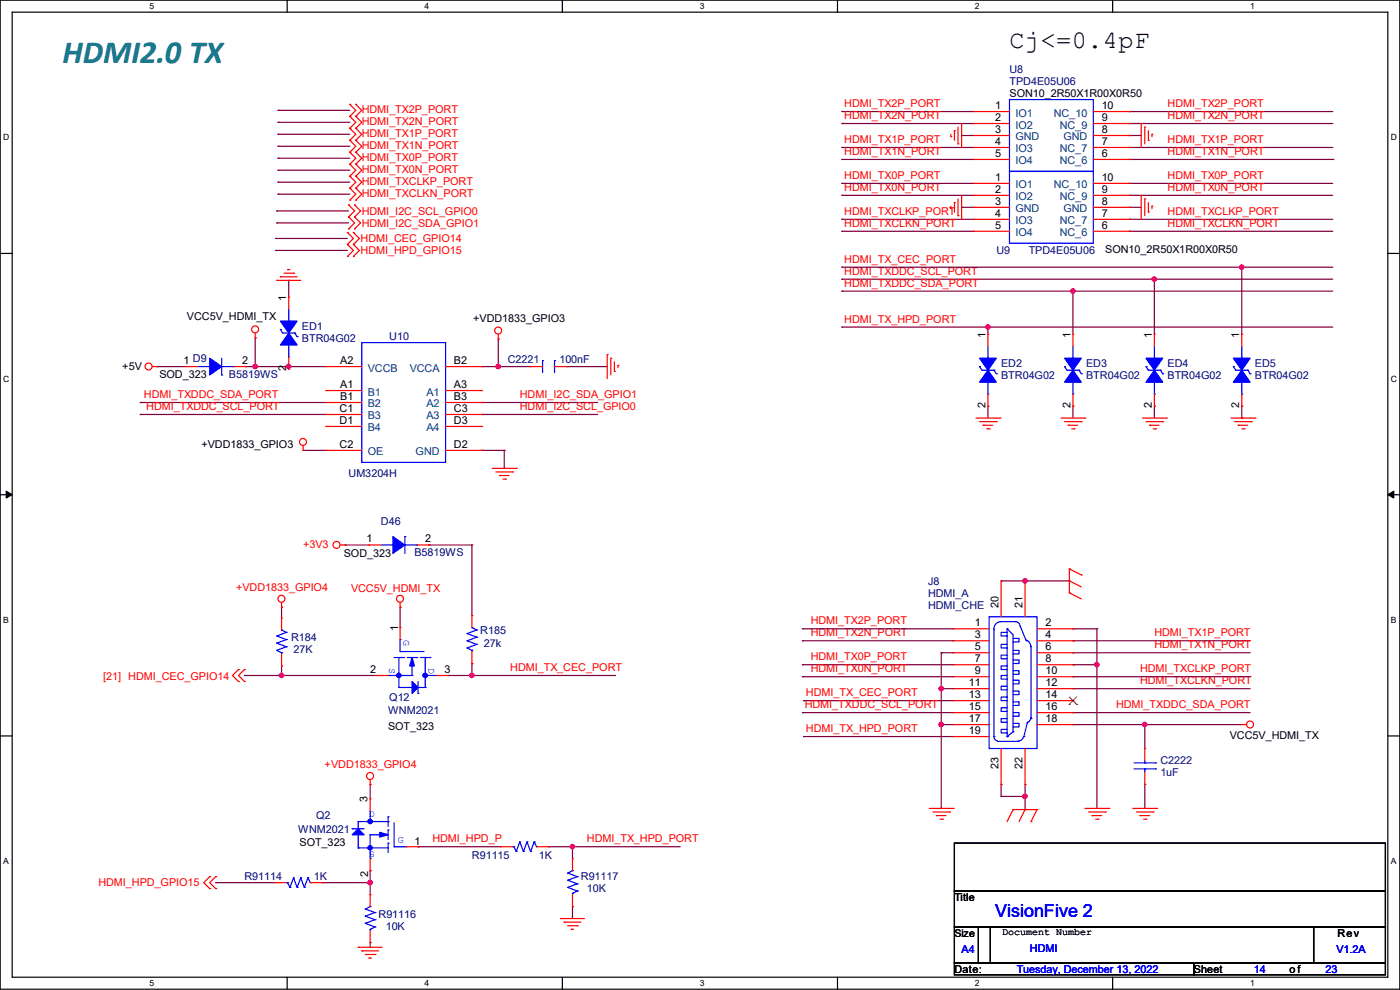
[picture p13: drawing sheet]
<svg xmlns="http://www.w3.org/2000/svg" width="297mm" height="210mm" viewBox="0 0 297 210" stroke-linecap="round" stroke-linejoin="round" font-family="sans-serif">
<defs><g id="words">
<text font-size="6.9" fill="#007f7f" x="13.3" y="13.4">HDMI2.0 TX</text>
<text font-size="5.3" x="214.2" y="10.2">Cj&lt;=0.4pF</text>
<text font-size="3.8" fill="#00f" x="211.1" y="194.4">VisionFive 2</text>
<g font-size="2.3" fill="#00007f">
<text x="214.2" y="15.6">U8</text>
<text x="214.2" y="18.1">TPD4E05U06</text>
<text x="211.4" y="53.9">U9</text>
<text x="218.2" y="53.9">TPD4E05U06</text>
<text x="64.1" y="69.9">ED1</text>
<text x="64.1" y="72.5">BTR04G02</text>
<text x="82.6" y="72.2">U10</text>
<text x="107.7" y="77">C2221</text>
<text x="118.7" y="77">100nF</text>
<text x="212.4" y="77.8">ED2</text>
<text x="230.4" y="77.8">ED3</text>
<text x="247.7" y="77.8">ED4</text>
<text x="266.2" y="77.8">ED5</text>
<text x="48.6" y="80.1">B5819WS</text>
<text x="212.4" y="80.3">BTR04G02</text>
<text x="230.4" y="80.3">BTR04G02</text>
<text x="247.7" y="80.3">BTR04G02</text>
<text x="266.2" y="80.3">BTR04G02</text>
<text x="74" y="101.2">UM3204H</text>
<text x="80.8" y="111.3">D46</text>
<text x="87.9" y="117.9">B5819WS</text>
<text x="196.9" y="124">J8</text>
<text x="196.9" y="126.6">HDMI_A</text>
<text x="196.9" y="129.1">HDMI_CHE</text>
<text x="61.8" y="136">R184</text>
<text x="101.9" y="134.4">R185</text>
<text x="102.7" y="137.2">27k</text>
<text x="62.3" y="138.5">27K</text>
<text x="82.6" y="148.7">Q12</text>
<text x="82.3" y="151.5">WNM2021</text>
<text x="246.2" y="162.1">C2222</text>
<text x="246.2" y="164.7">1uF</text>
<text x="67.1" y="173.8">Q2</text>
<text x="63.3" y="176.6">WNM2021</text>
<text x="100.1" y="182.2">R91115</text>
<text x="114.3" y="182.2">1K</text>
<text x="51.9" y="186.8">R91114</text>
<text x="66.6" y="186.8">1K</text>
<text x="123.2" y="186.8">R91117</text>
<text x="124.5" y="189.3">10K</text>
<text x="80.3" y="194.6">R91116</text>
<text x="81.8" y="197.2">10K</text>
</g>
<g font-size="2.3" fill="#f00">
<text x="76.8" y="24">HDMI_TX2P_PORT</text>
<text x="179.1" y="22.7">HDMI_TX2P_PORT</text>
<text x="247.7" y="22.7">HDMI_TX2P_PORT</text>
<text x="76.8" y="26.5">HDMI_TX2N_PORT</text>
<text x="76.8" y="29">HDMI_TX1P_PORT</text>
<text x="179.1" y="25.3">HDMI_TX2N_PORT</text>
<text x="247.7" y="25.3">HDMI_TX2N_PORT</text>
<text x="76.8" y="31.6">HDMI_TX1N_PORT</text>
<text x="76.8" y="34.1">HDMI_TX0P_PORT</text>
<text x="179.1" y="30.4">HDMI_TX1P_PORT</text>
<text x="179.1" y="32.9">HDMI_TX1N_PORT</text>
<text x="247.7" y="30.4">HDMI_TX1P_PORT</text>
<text x="247.7" y="32.9">HDMI_TX1N_PORT</text>
<text x="76.8" y="36.7">HDMI_TX0N_PORT</text>
<text x="76.8" y="41.7">HDMI_TXCLKN_PORT</text>
<text x="76.8" y="39.2">HDMI_TXCLKP_PORT</text>
<text x="179.1" y="40.5">HDMI_TX0N_PORT</text>
<text x="179.1" y="38">HDMI_TX0P_PORT</text>
<text x="247.7" y="38">HDMI_TX0P_PORT</text>
<text x="247.7" y="40.5">HDMI_TX0N_PORT</text>
<text x="76.8" y="45.5">HDMI_I2C_SCL_GPIO0</text>
<text x="179.1" y="45.6">HDMI_TXCLKP_PORT</text>
<text x="247.7" y="45.6">HDMI_TXCLKP_PORT</text>
<text x="76.5" y="51.4">HDMI_CEC_GPIO14</text>
<text x="76.5" y="53.9">HDMI_HPD_GPIO15</text>
<text x="76.8" y="48.1">HDMI_I2C_SDA_GPIO1</text>
<text x="179.1" y="48.1">HDMI_TXCLKN_PORT</text>
<text x="247.7" y="48.1">HDMI_TXCLKN_PORT</text>
<text x="179.1" y="58.3">HDMI_TXDDC_SCL_PORT</text>
<text x="179.1" y="55.8">HDMI_TX_CEC_PORT</text>
<text x="179.1" y="60.8">HDMI_TXDDC_SDA_PORT</text>
<text x="179.1" y="68.5">HDMI_TX_HPD_PORT</text>
<text x="30.5" y="84.5">HDMI_TXDDC_SDA_PORT</text>
<text x="31" y="87">HDMI_TXDDC_SCL_PORT</text>
<text x="110.3" y="84.5">HDMI_I2C_SDA_GPIO1</text>
<text x="110.3" y="87">HDMI_I2C_SCL_GPIO0</text>
<text x="64.3" y="116.2">+3V3</text>
<text x="50.1" y="125.3">+VDD1833_GPIO4</text>
<text x="74.5" y="125.6">VCC5V_HDMI_TX</text>
<text x="172" y="135">HDMI_TX2N_PORT</text>
<text x="172" y="132.5">HDMI_TX2P_PORT</text>
<text x="244.9" y="135">HDMI_TX1P_PORT</text>
<text x="244.9" y="137.5">HDMI_TX1N_PORT</text>
<text x="108.2" y="142.4">HDMI_TX_CEC_PORT</text>
<text x="172" y="140.1">HDMI_TX0P_PORT</text>
<text x="172" y="142.6">HDMI_TX0N_PORT</text>
<text x="241.9" y="142.6">HDMI_TXCLKP_PORT</text>
<text x="21.9" y="144.4">[21] HDMI_CEC_GPIO14</text>
<text x="171" y="147.7">HDMI_TX_CEC_PORT</text>
<text x="241.9" y="145.2">HDMI_TXCLKN_PORT</text>
<text x="170.7" y="150.2">HDMI_TXDDC_SCL_PORT</text>
<text x="171" y="155.3">HDMI_TX_HPD_PORT</text>
<text x="236.8" y="150.2">HDMI_TXDDC_SDA_PORT</text>
<text x="68.9" y="162.9">+VDD1833_GPIO4</text>
<text x="91.7" y="178.7">HDMI_HPD_P</text>
<text x="124.5" y="178.7">HDMI_TX_HPD_PORT</text>
<text x="20.9" y="188">HDMI_HPD_GPIO15</text>
</g>
<g font-size="2.3">
<text x="211.1" y="23.1">1</text>
<text x="214.2" y="20.7">SON10_2R50X1R00X0R50</text>
<text x="233.7" y="23.1">10</text>
<text x="211.1" y="25.7">2</text>
<text x="211.1" y="28.2">3</text>
<text x="233.7" y="25.7">9</text>
<text x="233.7" y="28.2">8</text>
<text x="211.1" y="30.7">4</text>
<text x="211.1" y="33.3">5</text>
<text x="233.7" y="30.7">7</text>
<text x="233.7" y="33.3">6</text>
<text x="211.1" y="38.4">1</text>
<text x="211.1" y="40.9">2</text>
<text x="233.7" y="38.4">10</text>
<text x="233.7" y="40.9">9</text>
<text x="211.1" y="46">4</text>
<text x="211.1" y="43.4">3</text>
<text x="233.7" y="46">7</text>
<text x="233.7" y="43.4">8</text>
<text x="211.1" y="48.5">5</text>
<text x="233.7" y="48.5">6</text>
<text x="234.5" y="53.7">SON10_2R50X1R00X0R50</text>
<text x="60.7" y="63.8" transform="rotate(-90 60.7 63.8)">1</text>
<text x="39.7" y="67.9">VCC5V_HDMI_TX</text>
<text x="100.4" y="68.4">+VDD1833_GPIO3</text>
<text x="209" y="71.7" transform="rotate(-90 209 71.7)">1</text>
<text x="227.1" y="71.7" transform="rotate(-90 227.1 71.7)">1</text>
<text x="244.3" y="71.7" transform="rotate(-90 244.3 71.7)">1</text>
<text x="262.9" y="71.7" transform="rotate(-90 262.9 71.7)">1</text>
<text x="38.9" y="77.2">1 D9</text>
<text x="51.4" y="77.2">2</text>
<text x="72.2" y="77.2">A2</text>
<text x="96.3" y="77.2">B2</text>
<text x="26" y="78.6">+5V</text>
<text x="33.8" y="80.1">SOD_323</text>
<text x="60.7" y="78.8" transform="rotate(-90 60.7 78.8)">2</text>
<text x="72.2" y="82.3">A1</text>
<text x="96.3" y="82.3">A3</text>
<text x="72.1" y="87.4">C1</text>
<text x="72.1" y="89.9">D1</text>
<text x="72.2" y="84.8">B1</text>
<text x="96.3" y="84.8">B3</text>
<text x="96.3" y="87.4">C3</text>
<text x="96.3" y="89.9">D3</text>
<text x="209" y="86.7" transform="rotate(-90 209 86.7)">2</text>
<text x="227.1" y="86.7" transform="rotate(-90 227.1 86.7)">2</text>
<text x="244.3" y="86.7" transform="rotate(-90 244.3 86.7)">2</text>
<text x="262.9" y="86.7" transform="rotate(-90 262.9 86.7)">2</text>
<text x="42.7" y="95.1">+VDD1833_GPIO3</text>
<text x="72.1" y="95">C2</text>
<text x="96.3" y="95">D2</text>
<text x="72.9" y="118.2">SOD_323</text>
<text x="77.8" y="115.1">1</text>
<text x="90.2" y="115.1">2</text>
<text x="211.8" y="129.1" transform="rotate(-90 211.8 129.1)">20</text>
<text x="216.9" y="129.1" transform="rotate(-90 216.9 129.1)">21</text>
<text x="84.5" y="133.9" transform="rotate(-90 84.5 133.9)">1</text>
<text x="206.8" y="132.8">1</text>
<text x="206.8" y="135.4">3</text>
<text x="206.8" y="137.9">5</text>
<text x="221.8" y="132.8">2</text>
<text x="221.8" y="135.4">4</text>
<text x="221.8" y="137.9">6</text>
<text x="78.5" y="142.8">2</text>
<text x="94.3" y="142.7">3</text>
<text x="206.8" y="140.5">7</text>
<text x="206.8" y="143">9</text>
<text x="221.8" y="140.5">8</text>
<text x="221.8" y="143">10</text>
<text x="205.5" y="145.5">11</text>
<text x="205.5" y="148.1">13</text>
<text x="221.8" y="145.5">12</text>
<text x="221.8" y="148.1">14</text>
<text x="82.3" y="154.8">SOT_323</text>
<text x="205.5" y="150.6">15</text>
<text x="205.5" y="153.2">17</text>
<text x="205.5" y="155.7">19</text>
<text x="221.8" y="150.6">16</text>
<text x="221.8" y="153.2">18</text>
<text x="260.9" y="156.8">VCC5V_HDMI_TX</text>
<text x="211.8" y="163.1" transform="rotate(-90 211.8 163.1)">23</text>
<text x="216.9" y="163.1" transform="rotate(-90 216.9 163.1)">22</text>
<text x="78" y="170.2" transform="rotate(-90 78 170.2)">3</text>
<text x="63.5" y="179.4">SOT_323</text>
<text x="87.9" y="179.2">1</text>
<text x="78.1" y="186" transform="rotate(-90 78.1 186)">2</text>
<text x="202.5" y="191.1">Title</text>
<text x="283.8" y="198.7">Rev</text>
<text x="202.5" y="206.3">Date:</text>
<text x="253.3" y="206.3">Sheet</text>
<text x="273.6" y="206.3">of</text>
</g>
<g font-size="2.3" fill="#003f7f">
<text x="215.4" y="24.7">IO1</text>
<text x="215.4" y="27.3">IO2</text>
<text x="215.4" y="29.8">GND</text>
<text x="223.6" y="24.7">NC_10</text>
<text x="224.8" y="27.3">NC_9</text>
<text x="225.6" y="29.8">GND</text>
<text x="215.4" y="32.3">IO3</text>
<text x="215.4" y="34.9">IO4</text>
<text x="224.8" y="32.3">NC_7</text>
<text x="224.8" y="34.9">NC_6</text>
<text x="215.4" y="40">IO1</text>
<text x="223.6" y="40">NC_10</text>
<text x="215.4" y="42.5">IO2</text>
<text x="215.4" y="47.6">IO3</text>
<text x="215.4" y="45">GND</text>
<text x="224.8" y="42.5">NC_9</text>
<text x="224.8" y="47.6">NC_7</text>
<text x="225.6" y="45">GND</text>
<text x="215.4" y="50.1">IO4</text>
<text x="224.8" y="50.1">NC_6</text>
<text x="78" y="78.8">VCCB</text>
<text x="78" y="83.9">B1</text>
<text x="86.9" y="78.8">VCCA</text>
<text x="90.5" y="83.9">A1</text>
<text x="78" y="86.4">B2</text>
<text x="78" y="89">B3</text>
<text x="90.5" y="86.4">A2</text>
<text x="90.5" y="89">A3</text>
<text x="78" y="91.5">B4</text>
<text x="90.5" y="91.5">A4</text>
<text x="78" y="96.6">OE</text>
<text x="88.2" y="96.6">GND</text>
</g>
<g font-size="2.3" fill="#00f">
<text x="204" y="202.3">A4</text>
<text x="218.5" y="202">HDMI</text>
<text x="283.5" y="202.3">V1.2A</text>
<text x="215.7" y="206.3">Tuesday, December 13, 2022</text>
<text x="266" y="206.3">14</text>
<text x="281.2" y="206.3">23</text>
</g>
<text font-size="2.2" x="202.5" y="198.7">Size</text>
<g font-size="2.1" fill="#00f">
<text x="85.6" y="135.7" transform="rotate(90 85.6 135.7)">G</text>
<text x="82.5" y="141.8" transform="rotate(90 82.5 141.8)">S</text>
<text x="90.9" y="141.8" transform="rotate(90 90.9 141.8)">D</text>
<text x="78.3" y="173.4">D</text>
<text x="84.4" y="178.7">G</text>
<text x="78.3" y="181.8">S</text>
</g>
<text font-size="2.1" x="212.6" y="198.3">Document Number</text>
<g font-size="1.8">
<text x="31.7" y="1.9">5</text>
<text x="90.1" y="1.9">4</text>
<text x="148.5" y="1.9">3</text>
<text x="206.8" y="1.9">2</text>
<text x="265.2" y="1.9">1</text>
<text x=".7" y="29.8">D</text>
<text x="295.1" y="29.8">D</text>
<text x=".7" y="80.9">C</text>
<text x="295.1" y="80.9">C</text>
<text x=".7" y="132.1">B</text>
<text x="295.1" y="132.1">B</text>
<text x=".7" y="183.3">A</text>
<text x="295.1" y="183.3">A</text>
<text x="31.7" y="209.2">5</text>
<text x="90.1" y="209.2">4</text>
<text x="148.5" y="209.2">3</text>
<text x="206.8" y="209.2">2</text>
<text x="265.2" y="209.2">1</text>
</g>
</g></defs>
<path d="M0 0h297v209.8h-297zM2.6 2.6h291.8v204.7h-291.8z" fill="none" stroke="#000" stroke-width=".25"/>
<g fill="#fff">
<path d="M31.8 .3h.9v2h-.9z"/>
<path d="M31.8 207.6h.9v2h-.9z"/>
</g>
<path d="M60.9 0v2.6M60.9 207.3v2.5" fill="none" stroke="#000" stroke-width=".25"/>
<g fill="#fff">
<path d="M90.1 .3h1v2h-1z"/>
<path d="M90.1 207.6h1v2h-1z"/>
</g>
<path d="M119.3 0v2.6M119.3 207.3v2.5" fill="none" stroke="#000" stroke-width=".25"/>
<g fill="#fff">
<path d="M148.5 .3h.9v2h-.9z"/>
<path d="M148.5 207.6h.9v2h-.9z"/>
</g>
<path d="M177.7 0v2.6M177.7 207.3v2.5" fill="none" stroke="#000" stroke-width=".25"/>
<g fill="#fff">
<path d="M206.8 .3h1v2h-1z"/>
<path d="M206.8 207.6h1v2h-1z"/>
</g>
<path d="M236.1 0v2.6M236.1 207.3v2.5" fill="none" stroke="#000" stroke-width=".25"/>
<g fill="#fff">
<path d="M265.2 .3h1v2h-1z"/>
<path d="M265.2 207.6h1v2h-1z"/>
<path d="M.7 28.2h1.2v1.9h-1.2z"/>
<path d="M295.1 28.2h1.2v1.9h-1.2z"/>
<path d="M.7 79.3h1.2v2h-1.2z"/>
<path d="M295.1 79.3h1.2v2h-1.2z"/>
</g>
<path d="M0 53.8h2.6M294.4 53.8h2.6" fill="none" stroke="#000" stroke-width=".25"/>
<g fill="#fff">
<path d="M.7 130.5h1.2v2h-1.2z"/>
<path d="M295.1 130.5h1.1v2h-1.1z"/>
</g>
<path d="M0 104.9h2.6M294.4 104.9h2.6" fill="none" stroke="#000" stroke-width=".25"/>
<path d="M1.3 104.2l1.3 .7-1.3 .8zM294.4 104.9l1.3-.7v1.5z" fill="#000" stroke="#000" stroke-width=".21"/>
<g fill="#fff">
<path d="M.7 181.7h1.2v2h-1.2z"/>
<path d="M295.1 181.7h1.1v2h-1.1z"/>
</g>
<path d="M0 156.1h2.6M294.4 156.1h2.6M202.5 178.9h91.4v10.1h-91.4zM202.5 189h91.4v7.6h-91.4zM202.5 196.6h7.6v7.7h-7.6zM207.6 196.6h71.1v7.7h-71.1zM278.7 196.6h15.2v7.7h-15.2zM202.5 204.3h50.8v2.5h-50.8zM253.3 204.3h40.6v2.5h-40.6z" fill="none" stroke="#000" stroke-width=".25"/>
<g fill="none" stroke="#7f003f" stroke-width=".25">
<path d="M59 26h.1M59 23.4h.1M59 36.1h.1M59 33.6h.1M59 31h.1M59 28.5h.1M59 38.7h.1M59 26h15.2M59 23.4h15.2M59 36.1h15.2M59 33.6h15.2M59 31h15.2"/>
<path d="M59 28.5h15.2M59 38.7h15.2M178.6 38.9h.1M178.6 23.7h.1M178.6 26.2h.1M178.6 31.3h.1M178.6 33.8h.1M178.6 38.9h27.9M178.6 23.7h27.9M178.6 26.2h27.9M178.6 31.3h27.9M178.6 33.8h27.9"/>
<path d="M204 28.7h.1M204 28.7h2.5M239.6 28.7h.1M239.6 23.7h.1M239.6 31.3h.1M239.6 38.9h.1M239.6 26.2h.1M239.6 33.8h.1M239.6 28.7h2.5M239.6 38.9h43.1M239.6 23.7h43.1M239.6 26.2h43.1"/>
<path d="M239.6 31.3h43.1M239.6 33.8h43.4M58.5 50.6h.1M58.5 53.1h.1M58.5 50.6h15.2M58.5 53.1h15.2M58.7 44.7h.1M58.7 47.3h.1M58.7 44.7h15.3M58.7 47.3h15.3M59 41.2h.1M59 41.2h15.2"/>
<path d="M61.3 59.5h.1M61.3 59.5v3.5M178.6 41.4h.1M178.6 46.5h.1M178.6 49.1h.1M178.6 59.2h.1M178.6 56.7h.1M178.6 41.4h27.9M178.6 46.5h27.9M178.6 49.1h27.9M178.6 56.7h104.1M178.6 59.2h104.1"/>
<path d="M204 44h.1M204 44h2.5M239.6 46.5h.1M239.6 41.4h.1M239.6 49.1h.1M239.6 44h.1M239.6 41.4h43.1M239.6 46.5h43.1M239.6 49.1h43.1M239.6 44h2.5M244.9 59.2h.1M244.9 59.2v11.7"/>
<path d="M263.4 56.7h.1M263.4 56.7v14.2M33.3 77.8h.1M33.3 77.8h6.1M52.1 77.8h.1M52.1 77.8h17M54.1 71.7h.1M54.1 77.8h.1M54.1 71.7v6.1M61.3 77.8h.1M61.3 77.8v.5M102.2 77.8h.1"/>
<path d="M102.2 77.8h10.4M105.7 71.9h.1M105.7 77.8h.1M105.7 71.9v5.9M120.2 77.8h.1M120.2 77.8h8.6M178.6 61.8h.1M178.6 69.4h.1M178.6 61.8h104.1M178.6 69.4h104.1M209.6 69.4h.1M209.6 69.4v1.5"/>
<path d="M227.6 61.8h.1M227.6 61.8v9.1M29.8 85.4h.1M29.8 87.9h.1M29.8 85.4h39.3M29.8 87.9h39.3M64.3 95.5h.1M64.3 95.5h4.8M102.2 95.5h.1M102.2 85.4h.1M102.2 87.9h.1M102.2 85.4h24.6"/>
<path d="M102.2 87.9h24.6M102.2 95.5h4.8M107 95.5h.1M107 95.5v3.9M209.6 86.1h.1M209.6 86.1v2.6M227.6 86.1h.1M227.6 86.1v2.6M244.9 86.1h.1M244.9 86.1v2.6M263.4 86.1h.1M263.4 88.7h.1"/>
<path d="M263.4 86.1v2.6M263.4 88.7h.3M73.2 115.6h.1M73.2 115.6h5.1M91 115.6h.1M91 115.6h9.1M100.1 115.6h.1M100.1 115.6v15M59.7 128.8h.1M59.7 128.8v2.3M84.9 128.8h.1M84.9 128.8v4.3"/>
<path d="M170.2 135.9h.1M170.2 133.4h.1M170.2 135.9h32M170.2 133.4h32M199.7 138.5h.1M199.7 138.5v33M199.7 138.5h2.5M212.4 123.2h.1M212.4 123.2h14.5M217.5 123.2h.1M227.6 135.9h.1M227.6 133.4h.1"/>
<path d="M227.6 138.5h.1M227.6 135.9h37.6M227.6 138.5h37.6M227.6 133.4h5.1M232.7 133.4h.1M232.7 133.4v38.1M51.9 143.3h.1M51.9 143.3h27.9M59.7 141.3h.1M59.7 143.3h.1M59.7 141.3v2M95 143.3h.1"/>
<path d="M95 143.3h35.6M100.1 143.3h.1M100.1 140.8h.1M100.1 140.8v2.5M170.2 141h.1M170.2 143.6h.1M170.2 151.2h.1M170.2 141h32M170.2 151.2h32M170.2 143.6h32M170.5 156.3h.1M170.5 148.6h.1"/>
<path d="M170.5 156.3h31.7M170.5 148.6h31.7M199.7 153.7h.1M199.7 146.1h.1M199.7 153.7h2.5M199.7 146.1h2.5M227.6 146.1h.1M227.6 151.2h.1M227.6 143.6h.1M227.6 153.7h.1M227.6 141h.1M227.6 153.7h35.8"/>
<path d="M227.6 141h5.1M227.6 146.1h37.6M227.6 151.2h37.6M227.6 143.6h37.6M232.7 141h.1M242.9 153.7h.1M242.9 153.7v5.1M78.5 166.4h.1M78.5 166.4v3.1M88.7 179.6h.1M88.7 179.6h17.5M116.4 179.6h.1"/>
<path d="M116.4 179.6h27.9M121.5 179.6h.1M121.5 179.6v2.6M212.4 166.4h.1M212.4 169h.1M212.4 166.4v2.6M212.4 169h5.1M217.5 166.4h.1M217.5 169h.1M217.5 166.4v5.3M242.9 166.4h.1M242.9 166.4v5.1"/>
<path d="M45.8 187.2h.1M45.8 187.2h12.4M68.4 187.2h.1M68.4 187.2h10.1M78.5 199.9h.1M78.5 184.7h.1M78.5 187.2h.1M78.5 184.7v5.1M78.5 199.9v1.1M121.5 192.3h.1M121.5 192.3v2.6"/>
</g>
<g fill="#f0f" stroke="#f0f" stroke-width=".25">
<circle cx="244.9" cy="59.2" r=".48"/>
<circle cx="227.6" cy="61.7" r=".48"/>
<circle cx="263.4" cy="56.7" r=".48"/>
<circle cx="209.6" cy="69.4" r=".48"/>
<circle cx="242.9" cy="153.7" r=".48"/>
<circle cx="232.7" cy="141" r=".48"/>
<circle cx="199.7" cy="146.1" r=".48"/>
<circle cx="199.7" cy="153.7" r=".48"/>
<circle cx="217.5" cy="168.9" r=".48"/>
<circle cx="105.7" cy="77.7" r=".48"/>
<circle cx="54.1" cy="77.7" r=".48"/>
<circle cx="121.4" cy="179.6" r=".48"/>
<circle cx="78.5" cy="187.2" r=".48"/>
<circle cx="61.2" cy="77.7" r=".48"/>
<circle cx="100.1" cy="143.3" r=".48"/>
<circle cx="59.7" cy="143.3" r=".48"/>
<circle cx="217.5" cy="123.2" r=".48"/>
</g>
<g fill="none" stroke="#f00" stroke-width=".25">
<path d="M74.2 27.2h.1M74.2 24.7h.1M74.2 22.1h.1M74.2 32.3h.1M74.2 29.8h.1M74.2 37.4h.1M74.2 34.8h.1M74.2 39.9h.1M74.2 24.7l1.3 1.3-1.3 1.2M74.2 22.1l1.3 1.3-1.3 1.3M74.2 29.8l1.3 1.2-1.3 1.3M74.2 27.2l1.3 1.3-1.3 1.3"/>
<path d="M74.2 34.8l1.3 1.3-1.3 1.3M74.2 32.3l1.3 1.3-1.3 1.2M74.2 39.9l1.3 1.3-1.3 1.3M74.2 37.4l1.3 1.3-1.3 1.2M75.5 27.2h.1M75.5 24.7h.1M75.5 22.1h.1M75.5 32.3h.1M75.5 29.8h.1M75.5 37.4h.1M75.5 34.8h.1M75.5 39.9h.1"/>
<path d="M75.5 24.7l1.3 1.3-1.3 1.2M75.5 22.1l1.3 1.3-1.3 1.3M75.5 29.8l1.3 1.2-1.3 1.3M75.5 27.2l1.3 1.3-1.3 1.3M75.5 34.8l1.3 1.3-1.3 1.3M75.5 32.3l1.3 1.3-1.3 1.2M75.5 39.9l1.3 1.3-1.3 1.3M75.5 37.4l1.3 1.3-1.3 1.2M201.7 29h.1M201.7 28.5v.5M202.5 27.7h.1M202.5 27.7v2.1"/>
<path d="M203.2 30.5h.1M203.2 27v3.5M204 31.3h.1M204 26.2v5.1M206.5 38.9h.1M206.5 23.7h.1M206.5 26.2h.1M206.5 31.3h.1M206.5 33.8h.1M206.5 28.7h.1M206.5 38.9h7.7M206.5 23.7h7.7"/>
<path d="M206.5 26.2h7.7M206.5 31.3h7.7M206.5 33.8h7.7M206.5 28.7h7.7M231.9 38.9h7.7M231.9 23.7h7.7M231.9 26.2h7.7M231.9 31.3h7.7M231.9 33.8h7.7M231.9 28.7h7.7M239.6 38.9h.1M239.6 23.7h.1"/>
<path d="M239.6 26.2h.1M239.6 31.3h.1M239.6 33.8h.1M239.6 28.7h.1M242.1 26.2h.1M242.1 26.2v5.1M242.9 27h.1M242.9 27v3.5M243.6 29.8h.1M243.6 27.7v2.1M244.4 28.5h.1M244.4 28.5v.5"/>
<path d="M58.7 59.5h.1M58.7 59.5h5.1M59.5 58.7h.1M59.5 58.7h3.5M60.2 58h2.1M61 57.2h.1M61 57.2h.5M62.3 58h.1M73.7 49.3h.1M73.7 51.9h.1M73.7 54.4h.1M73.7 49.3l1.3 1.3-1.3 1.3"/>
<path d="M73.7 51.9l1.3 1.2-1.3 1.3M74 46h.1M74 48.6h.1M74 43.5h.1M74 46l1.2 1.3-1.2 1.3M74 43.5l1.2 1.2-1.2 1.3M74.2 42.5h.1M75 49.3h.1M75 51.9h.1M75 54.4h.1M75 49.3l1.2 1.3-1.2 1.3M75 51.9l1.2 1.2-1.2 1.3"/>
<path d="M75.2 46h.1M75.2 48.6h.1M75.2 43.5h.1M75.2 46l1.3 1.3-1.3 1.3M75.2 43.5l1.3 1.2-1.3 1.3M75.5 42.5h.1M201.7 44.2h.1M201.7 43.7v.5M202.5 43h.1M202.5 43v2M203.2 45.8h.1M203.2 42.2v3.6"/>
<path d="M204 46.5h.1M204 41.4v5.1M206.5 41.4h.1M206.5 46.5h.1M206.5 49.1h.1M206.5 44h.1M206.5 41.4h7.7M206.5 46.5h7.7M206.5 49.1h7.7M206.5 44h7.7M231.9 41.4h7.7M231.9 46.5h7.7"/>
<path d="M231.9 49.1h7.7M231.9 44h7.7M239.6 41.4h.1M239.6 46.5h.1M239.6 49.1h.1M239.6 44h.1M242.1 41.4h.1M242.1 41.4v5.1M242.9 42.2h.1M242.9 42.2v3.6M243.6 45h.1M243.6 43v2"/>
<path d="M244.4 43.7h.1M244.4 43.7v.5M32.3 77.8h1M33.3 77.8h.1M39.4 77.8h.1M39.4 77.8h2.6M49.6 77.8h2.5M52.1 77.8h.1M54.1 71.7h.1M54.1 70.7v1M61.3 63h.1M61.3 78.3h.1"/>
<path d="M61.3 63v2.6M61.3 75.7v2.6M69.1 77.8h.1M69.1 77.8h7.7M94.5 77.8h7.7M102.2 77.8h.1M105.7 71.9h.1M105.7 70.9v1M112.6 77.8h.1M112.6 77.8h2.5M117.6 77.8h2.6M120.2 77.8h.1"/>
<path d="M128.8 75.2h.1M128.8 75.2v5.1M129.6 76h.1M129.6 76v3.5M130.3 78.8h.1M130.3 76.8v2M131.1 77.5h.1M131.1 77.5v.5M209.6 70.9h.1M209.6 70.9v2.5M227.6 70.9h.1M227.6 70.9v2.5"/>
<path d="M244.9 70.9h.1M244.9 70.9v2.5M263.4 70.9h.1M263.4 70.9v2.5M64.3 95.5h.1M64.3 94.5v1M69.1 85.4h.1M69.1 87.9h.1M69.1 82.8h.1M69.1 90.5h.1M69.1 95.5h.1M69.1 85.4h7.7"/>
<path d="M69.1 87.9h7.7M69.1 90.5h7.7M69.1 82.8h7.7M69.1 95.5h7.7M94.5 85.4h7.7M94.5 87.9h7.7M94.5 90.5h7.7M94.5 82.8h7.7M94.5 95.5h7.7M102.2 85.4h.1M102.2 87.9h.1M102.2 90.5h.1"/>
<path d="M102.2 82.8h.1M102.2 95.5h.1M104.4 99.4h5.1M109.5 99.4h.1M207.1 88.7h5M207.8 89.5h3.6M208.6 90.2h.1M208.6 90.2h2M209.3 91h.5M209.6 86.1h.1M209.6 83.6v2.5M209.8 91h.1"/>
<path d="M211.4 89.5h.1M212.1 88.7h.1M225.1 88.7h5.1M225.8 89.5h3.6M226.6 90.2h.1M226.6 90.2h2M227.4 91h.5M227.6 86.1h.1M227.6 83.6v2.5M227.9 91h.1M229.4 89.5h.1M230.2 88.7h.1"/>
<path d="M242.4 88.7h5M243.1 89.5h3.6M243.9 90.2h.1M243.9 90.2h2M244.6 91h.6M244.9 86.1h.1M244.9 83.6v2.5M245.2 91h.1M246.7 89.5h.1M247.4 88.7h.1M261.2 88.7h5M261.9 89.5h3.6"/>
<path d="M262.7 90.2h.1M262.7 90.2h2M263.4 86.1h.1M263.4 91h.5M263.4 83.6v2.5M263.9 91h.1M265.5 89.5h.1M266.2 88.7h.1M72.2 115.6h1M73.2 115.6h.1M78.3 115.6h.1M78.3 115.6h2.5"/>
<path d="M88.4 115.6h2.6M91 115.6h.1M105.2 100.1h3.6M106 100.9h.1M106 100.9h2M106.7 101.6h.5M107.2 101.6h.1M108.8 100.1h.1M59.7 128.8h.1M59.7 131.1h.1M59.7 127.8v1M59.7 131.1v2.5"/>
<path d="M59.7 138.7v2.6M84.9 128.8h.1M84.9 133.1h.1M84.9 127.8v1M84.9 133.1v2.6M100.1 130.6h.1M100.1 130.6v2.5M100.1 138.2v2.6M202.2 133.4h.1M202.2 135.9h.1M202.2 138.5h.1M202.2 133.4h7.6"/>
<path d="M202.2 135.9h7.6M202.2 138.5h7.6M212.4 123.2h.1M212.4 123.2v7.7M217.5 123.2h.1M217.5 123.2v7.7M220 133.4h7.6M220 135.9h7.6M220 138.5h7.6M226.9 125.8h.1M226.9 120.7h.1M226.9 123.2h.1"/>
<path d="M226.9 125.8l2.5 1.2M226.9 120.7v5.1M226.9 120.7l2.5 1.3M226.9 123.2l2.5 1.3M227.6 133.4h.1M227.6 135.9h.1M227.6 138.5h.1M229.4 122h.1M50.6 142h.1M50.6 144.6h.1M50.6 142l-1.3 1.3 1.3 1.3M51.9 142h.1"/>
<path d="M51.9 144.6h.1M51.9 142l-1.3 1.3 1.3 1.3M59.7 141.3h.1M79.8 143.3h.1M79.8 143.3h2.5M92.5 143.3h2.5M95 143.3h.1M100.1 140.8h.1M202.2 141h.1M202.2 143.6h.1M202.2 146.1h.1M202.2 148.6h.1"/>
<path d="M202.2 151.2h.1M202.2 153.7h.1M202.2 156.3h.1M202.2 153.7h7.6M202.2 141h7.6M202.2 143.6h7.6M202.2 146.1h7.6M202.2 148.6h7.6M202.2 151.2h7.6M202.2 156.3h7.6M212.4 158.8v7.6M217.5 158.8v7.6"/>
<path d="M220 153.7h7.6M220 141h7.6M220 143.6h7.6M220 146.1h7.6M220 148.6h7.6M220 151.2h7.6M227.6 141h.1M227.6 143.6h.1M227.6 146.1h.1M227.6 148.6h.1M227.6 151.2h.1M227.6 153.7h.1"/>
<path d="M242.9 158.8h.1M242.9 158.8v2.5M263.4 153.7h.1M263.4 153.7h1.1M78.5 166.4h.1M78.5 169.5h.1M78.5 165.4v1M78.5 169.5v2.5M86.1 179.6h2.6M88.7 179.6h.1M106.2 179.6h.1M106.2 179.6h2.6"/>
<path d="M113.8 179.6h2.6M116.4 179.6h.1M197.1 171.5h5.1M197.9 172.3h3.6M198.7 173h.1M198.7 173h2M199.4 173.8h.5M199.9 173.8h.1M201.5 172.3h.1M202.2 171.5h.1M212.4 166.4h.1M214.9 171.7h.1"/>
<path d="M214.9 171.7l-1.2 2.6M214.9 171.7h5.1M217.5 171.7h.1M217.5 166.4h.1M217.5 171.7l-1.3 2.6M218.7 174.3h.1M220 171.7h.1M220 171.7l-1.3 2.6M230.2 171.5h5M230.9 172.3h3.6M231.7 173h.1M231.7 173h2"/>
<path d="M232.5 173.8h.5M233 173.8h.1M234.5 172.3h.1M235.2 171.5h.1M240.3 171.5h5.1M241.1 172.3h3.5M241.9 173h.1M241.9 173h2M242.6 173.8h.5M242.9 166.4h.1M242.9 163.9v2.5M243.1 173.8h.1"/>
<path d="M244.6 172.3h.1M245.4 171.5h.1M44.5 186h.1M44.5 188.5h.1M44.5 186l-1.3 1.2 1.3 1.3M45.8 186h.1M45.8 188.5h.1M45.8 186l-1.3 1.2 1.3 1.3M58.2 187.2h.1M58.2 187.2h2.5M65.8 187.2h2.6M68.4 187.2h.1"/>
<path d="M78.5 189.8h.1M78.5 199.9h.1M78.5 184.7h.1M78.5 182.2v2.5M78.5 189.8v2.5M78.5 197.4v2.5M118.9 194.9h.1M118.9 194.9h5.1M119.7 195.6h.1M119.7 195.6h3.5M120.4 196.4h2.1M121.2 197.1h.1"/>
<path d="M121.2 197.1h.5M121.5 182.2h.1M121.5 192.3h.1M121.5 182.2v2.5M121.5 189.8v2.5M122.5 196.4h.1M76 201h.1M76 201h5.1M76.8 201.7h.1M76.8 201.7h3.5M77.5 202.5h2M78.3 203.2h.1"/>
<path d="M78.3 203.2h.5M79.5 202.5h.1"/>
<circle cx="31.5" cy="77.7" r=".74"/>
<circle cx="54.1" cy="69.9" r=".74"/>
<circle cx="105.7" cy="70.1" r=".74"/>
<circle cx="64.3" cy="93.7" r=".74"/>
<circle cx="71.4" cy="115.6" r=".74"/>
<circle cx="59.7" cy="127" r=".74"/>
<circle cx="84.9" cy="127" r=".74"/>
<circle cx="265.2" cy="153.7" r=".74"/>
<circle cx="78.5" cy="164.6" r=".74"/>
</g>
<g fill="none" stroke="#00f" stroke-width=".25">
<path d="M214.2 36.4h17.7v15.2h-17.7zM214.2 21.1h17.7v15.3h-17.7zM42 77.8h2.5M44.5 77.8h.1M47 79.5h.1M47 76v3.5M47 77.8h2.6M49.6 77.8h.1M59.5 69.9h.1M59.5 69.9l.5 .8h2.5M61.3 68.1h.1M61.3 75.7h.1"/>
<path d="M61.3 65.6v2.5M61.3 73.2v2.5M62.5 70.7h.1M62.5 70.7l.5 .7M63 71.4h.1M76.8 72.7h17.7v25.4h-17.7zM115.1 76.5h.1M115.1 76.5v2.5M117.6 76.5h.1M117.6 76.5v2.5M207.8 77.8h.1M207.8 77.8l.5 .7h2.6"/>
<path d="M209.6 76h.1M209.6 73.4v2.6M210.9 78.5h.1M210.9 78.5l.5 .8M211.4 79.3h.1M225.8 77.8h.1M225.8 77.8l.6 .7h2.5M227.6 76h.1M227.6 73.4v2.6M228.9 78.5h.1M228.9 78.5l.5 .8M229.4 79.3h.1"/>
<path d="M243.1 77.8h.1M243.1 77.8l.5 .7h2.6M244.9 76h.1M244.9 73.4v2.6M246.2 78.5h.1M246.2 78.5l.5 .8M246.7 79.3h.1M261.7 77.8h.1M261.7 77.8l.5 .7h2.5M263.4 76h.1M263.4 73.4v2.6M264.7 78.5h.1"/>
<path d="M264.7 78.5l.5 .8M265.2 79.3h.1M209.6 83.6h.1M209.6 81.1v2.5M227.6 83.6h.1M227.6 81.1v2.5M244.9 83.6h.1M244.9 81.1v2.5M263.4 83.6h.1M263.4 81.1v2.5M80.8 115.6h2.6M83.4 115.6h.1"/>
<path d="M85.9 113.8h.1M85.9 113.8v3.6M85.9 115.6h2.5M88.4 115.6h.1M58.7 138h.1M58.7 136.4h.1M58.7 134.9h.1M58.7 138l1 .5M58.7 136.4l2 .8M58.7 134.9l2 .8M59.7 133.6h.1M59.7 138.5h.1"/>
<path d="M59.7 133.6l1 .6M59.7 138.5v.2M60.7 137.2h.1M60.7 135.7h.1M60.7 134.2h.1M60.7 137.2l-2 .8M60.7 135.7l-2 .7M60.7 134.2l-2 .7M83.6 139.5h2M84.6 139.5v6.3M84.9 138.2h.1M84.9 135.7h.1"/>
<path d="M84.9 138.2h5.1M84.9 135.7v2.5M85.6 139.5h.1M86.4 139.5h2M88.4 139.5h.1M89.2 139.5h2M90.2 139.5h.1M90.2 139.5v6.3M91.2 139.5h.1M99.1 137.5h.1M99.1 135.9h.1M99.1 134.4h.1"/>
<path d="M99.1 137.5l1 .5M99.1 135.9l2 .8M99.1 134.4l2 .8M100.1 133.1h.1M100.1 138h.1M100.1 133.1l1 .5M100.1 138v.2M101.1 136.7h.1M101.1 135.2h.1M101.1 133.6h.1M101.1 136.7l-2 .8M101.1 135.2l-2 .7"/>
<path d="M101.1 133.6l-2 .8M209.8 130.9h10.2v27.9h-10.2zM210.9 133.4v22.9M212.1 131.9h3.3M212.4 131.9a1.5 1.5 0 0 0-1.5 1.7M213.7 133.4h.1M213.7 134.2h-1.3v.7h1.3M213.7 136.7h-1.3v.8h1.3M213.7 139h-1.3v.7h1.3M213.7 133.4v22.9M213.7 133.4l1.2 1.3v20.5M214.9 135.4h1.3v.8h-1.3"/>
<path d="M214.9 138h1.3v.7h-1.3M214.9 140h1.3v.8h-1.3M215.4 131.9a1 1 0 0 1 1 1M215.4 131.9h.1M216.5 132.9l1.2 3M217.7 135.8a1.5 1.5 0 0 1 1 1.4M217.7 135.9h.1M218.7 137.2v15.2M82.3 143.3h.1M82.3 143.3h5.1M84.6 145.8h.1M84.6 145.8h2.8"/>
<path d="M87.4 145.8h.1M87.4 143.3h.1M87.4 140.8v2.5M88.7 147.1h.1M88.7 144.6v2.5M88.7 145.8h1.5M90.2 145.8h.1M90.2 143.3h.1M90.2 143.3h2.3M210.9 156.3a1 1 0 0 0 .7 .9M210.9 156.3h.1M211.6 157.3h4.3"/>
<path d="M213.7 156.3h.1M213.7 141.3h-1.3v.7h1.3M213.7 143.3h-1.3v.8h1.3M213.7 145.6h-1.3v.7h1.3M213.7 147.9h-1.3v.7h1.3M213.7 150.2h-1.3v.7h1.3M213.7 152.4h-1.3v.8h1.3M213.7 154.7h-1.3v.8h1.3M214.9 155.2h.1M214.9 142.3h1.3v.7h-1.3M214.9 144.3h1.3v.8h-1.3M214.9 146.6h1.3v.8h-1.3"/>
<path d="M214.9 148.9h1.3v.7h-1.3M214.9 151.2h1.3v.7h-1.3M214.9 153.5h1.3v.7h-1.3M214.9 155.2l-1.2 1.1M215.9 157.3h.1M217.1 156.2a1.25 1.25 0 0 1-1.2 1M217.2 156.3h.1M218 153.2l-.8 3.1M218.7 152.2a1.25 1.25 0 0 1-.8 1.1M218.7 152.4h.1M74.7 175.8h.1M74.7 175.8h2.6"/>
<path d="M76 179.9h.1M76 177.1h.1M76 174.3h.1M76 179.9h6.3M76 174.3v1.5M76 177.1v2.8M76 174.3h6.3M78.5 174.3h.1M78.5 177.1h.1M78.5 172v2.3M78.5 177.1v5.1M78.5 177.1h2.6"/>
<path d="M82.3 178.9h.1M82.3 176.1h.1M82.3 173.3h.1M82.3 174.3h.1M82.3 173.3v2M82.3 176.1v2M82.3 178.9v2M83.6 179.6h.1M83.6 174.5v5.1M83.6 179.6h2.5M86.1 179.6h.1M108.8 179.6h.2"/>
<path d="M109 179.6h.1M109 179.6l.5 1M110.3 178.6h.1M110.3 178.6l-.8 2M110.3 178.6l.7 2M111.8 178.6h.1M111.8 178.6l-.8 2M111.8 178.6l.8 2M113.3 178.6h.1M113.3 178.6l-.7 2M113.3 178.6l.5 1M113.8 179.6h.1"/>
<path d="M240.6 163.1h4.6M240.6 161.8h4.6M242.9 161.8h.1M242.9 163.1h.1M242.9 161.3v.5M242.9 163.1v.8M245.2 163.1h.1M245.2 161.8h.1M60.7 187.2h.3M61 187.2h.1M61 187.2l.5 1.1M61.5 188.3h.1"/>
<path d="M62.3 186.2h.1M62.3 186.2l-.8 2.1M62.3 186.2l.7 2.1M63 188.3h.1M63.8 186.2h.1M63.8 186.2l-.8 2.1M63.8 186.2l.8 2.1M64.6 188.3h.1M65.3 186.2h.1M65.3 186.2l-.7 2.1M65.3 186.2l.5 1M65.8 187.2h.1"/>
<path d="M77.5 195.9h.1M77.5 194.4h.1M77.5 192.8h.1M77.5 195.9l2 .7M77.5 194.4l2 .7M77.5 192.8l2 .8M78.5 192.3h.1M78.5 197.1h.1M78.5 182.2h.1M78.5 192.3l-1 .5M78.5 197.1v.3M79.5 196.6h.1"/>
<path d="M79.5 195.1h.1M79.5 193.6h.1M79.5 196.6l-1 .5M79.5 195.1l-2 .8M79.5 193.6l-2 .8M109.5 180.6h.1M111 180.6h.1M112.6 180.6h.1M120.4 188.3h.1M120.4 186.7h.1M120.4 185.2h.1M120.4 188.3l2.1 .7"/>
<path d="M120.4 186.7l2.1 .8M120.4 185.2l2.1 .8M121.5 184.7h.1M121.5 189.5h.1M121.5 184.7l-1.1 .5M121.5 189.5v.3M122.5 189h.1M122.5 187.5h.1M122.5 186h.1M122.5 189l-1 .5M122.5 187.5l-2.1 .8M122.5 186l-2.1 .7"/>
</g>
<g fill="#00f" stroke="#00f" stroke-width=".25">
<path d="M74.7 177.1l1.3-1.3 1.3 1.3z"/>
<path d="M80.6 176.6l1.7 .5-1.7 .5z"/>
<path d="M87.4 144.6l1.3 1.2-1.3 1.3z"/>
<path d="M87.4 139.5l.5 1.8h-1z"/>
<path d="M83.4 113.8l2.5 1.8-2.5 1.8z" fill-rule="evenodd"/>
<path d="M207.8 76h3.6l-1.8 2.5z" fill-rule="evenodd"/>
<path d="M209.6 78.5l1.8 2.6h-3.6z" fill-rule="evenodd"/>
<path d="M225.8 76h3.6l-1.8 2.5z" fill-rule="evenodd"/>
<path d="M227.6 78.5l1.8 2.6h-3.6z" fill-rule="evenodd"/>
<path d="M44.5 76l2.5 1.8-2.5 1.7z" fill-rule="evenodd"/>
<path d="M261.7 76h3.5l-1.8 2.5z" fill-rule="evenodd"/>
<path d="M263.4 78.5l1.8 2.6h-3.5z" fill-rule="evenodd"/>
<path d="M243.1 76h3.6l-1.8 2.5z" fill-rule="evenodd"/>
<path d="M244.9 78.5l1.8 2.6h-3.6z" fill-rule="evenodd"/>
<path d="M59.5 68.1h3.5l-1.7 2.6z" fill-rule="evenodd"/>
<path d="M61.3 70.7l1.7 2.5h-3.5z" fill-rule="evenodd"/>
<circle cx="78.5" cy="174.3" r=".48"/>
<circle cx="78.5" cy="179.9" r=".48"/>
<circle cx="90.2" cy="143.3" r=".48"/>
<circle cx="84.6" cy="143.3" r=".48"/>
</g>
<path d="M226.8 149.4h.1M226.9 147.9l1.5 1.5M228.4 147.9l-1.6 1.5M228.4 149.4h.1" fill="none" stroke="#7f3f00" stroke-width=".21"/>
<use href="#words"/>
</svg>
